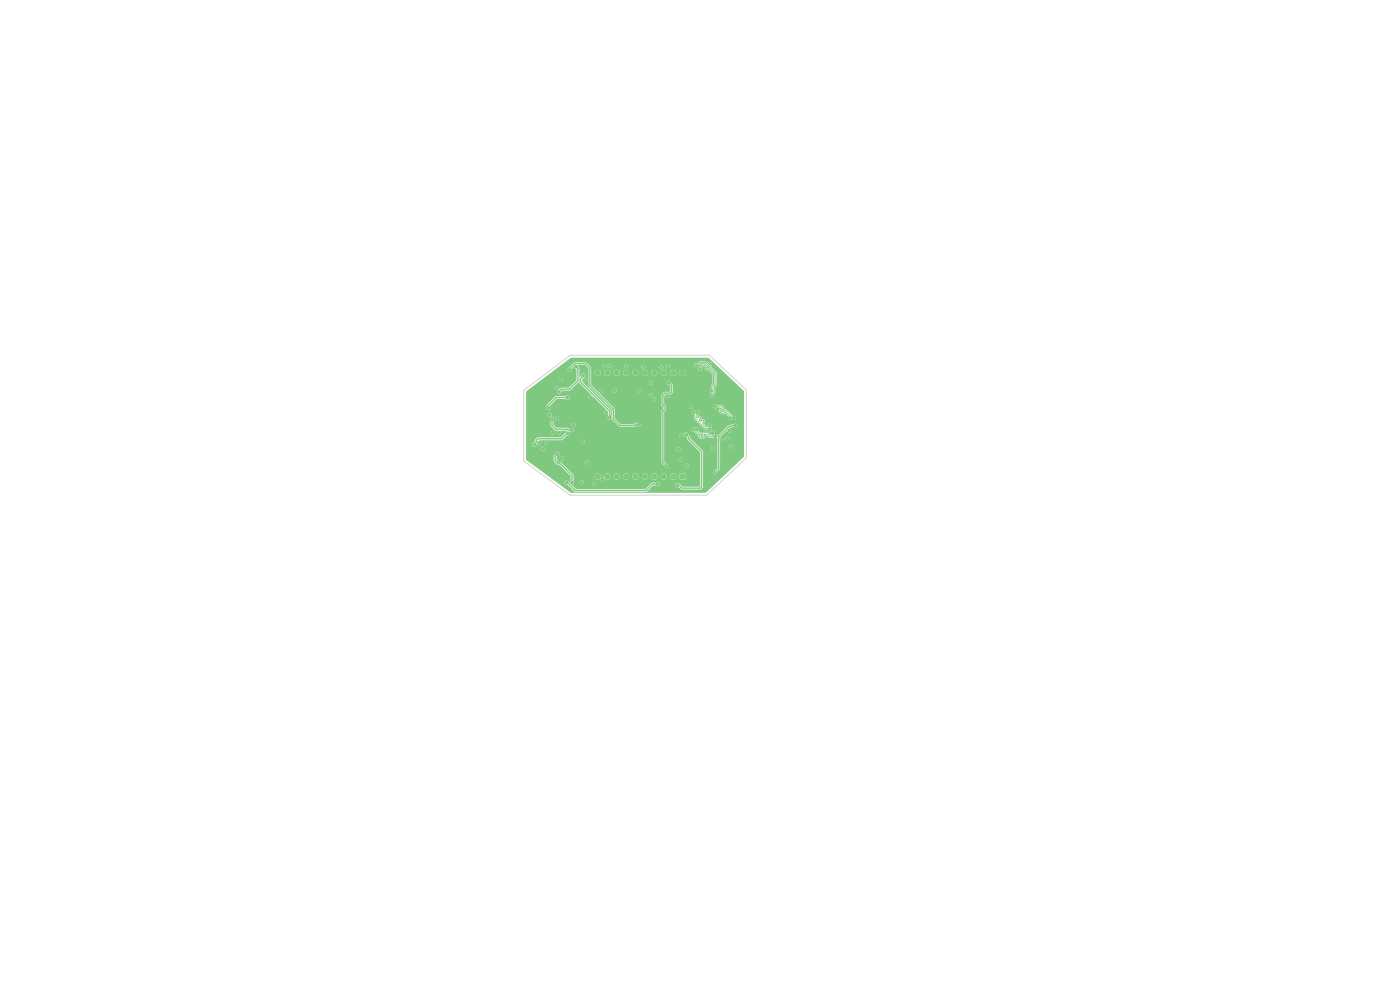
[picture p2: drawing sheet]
<svg xmlns="http://www.w3.org/2000/svg" width="297mm" height="210mm" viewBox="0 0 297 210" stroke-linecap="round" stroke-linejoin="round" font-family="sans-serif">
<g fill="#7fc87f" stroke="#7fc87f" stroke-width=".21">
<path d="M144.3 78.6h1v1h-1z"/>
<path d="M144.3 100.6h1v1h-1z"/>
<circle cx="142.8" cy="79.1" r=".53"/>
<circle cx="140.8" cy="79.1" r=".52"/>
<circle cx="138.8" cy="79.1" r=".53"/>
<circle cx="136.8" cy="79.1" r=".53"/>
<circle cx="134.8" cy="79.1" r=".53"/>
<circle cx="132.8" cy="79.1" r=".53"/>
<circle cx="130.8" cy="79.1" r=".53"/>
<circle cx="128.8" cy="79.1" r=".53"/>
<circle cx="126.8" cy="79.1" r=".53"/>
<circle cx="142.8" cy="101.1" r=".53"/>
<circle cx="140.8" cy="101.1" r=".53"/>
<circle cx="138.8" cy="101.1" r=".53"/>
<circle cx="136.8" cy="101.1" r=".53"/>
<circle cx="134.8" cy="101.1" r=".53"/>
<circle cx="132.8" cy="101.1" r=".53"/>
<circle cx="130.8" cy="101.1" r=".53"/>
<circle cx="128.8" cy="101.1" r=".53"/>
<circle cx="126.8" cy="101.1" r=".53"/>
<circle cx="122.2" cy="77.8" r=".3"/>
<circle cx="118.5" cy="83.1" r=".25"/>
<circle cx="121.4" cy="102.4" r=".3"/>
<circle cx="117.1" cy="89" r=".3"/>
<circle cx="143.7" cy="102.9" r=".3"/>
<circle cx="116.3" cy="86.6" r=".3"/>
<circle cx="145.5" cy="92.2" r=".3"/>
<circle cx="113.4" cy="94.3" r=".3"/>
<circle cx="116.6" cy="88" r=".3"/>
<circle cx="120.5" cy="91.9" r=".3"/>
<circle cx="121.3" cy="91.2" r=".3"/>
<circle cx="139.5" cy="102.7" r=".3"/>
<circle cx="118.2" cy="96.3" r=".3"/>
<circle cx="120.2" cy="102.4" r=".3"/>
<circle cx="123.8" cy="79.7" r=".3"/>
<circle cx="120.4" cy="84.3" r=".3"/>
<circle cx="129.4" cy="88.6" r=".3"/>
<circle cx="153.6" cy="85.2" r=".3"/>
<circle cx="123.6" cy="83" r=".3"/>
<circle cx="126" cy="92.2" r=".3"/>
<circle cx="129" cy="98.9" r=".3"/>
<circle cx="129.7" cy="81.9" r=".3"/>
<circle cx="148.2" cy="81.5" r=".25"/>
<circle cx="116.3" cy="90.9" r=".3"/>
<circle cx="126.3" cy="88.9" r=".3"/>
<circle cx="139.4" cy="86.7" r=".3"/>
<circle cx="117.5" cy="87.7" r=".3"/>
<circle cx="155.7" cy="91.6" r=".25"/>
<circle cx="124" cy="78.4" r=".3"/>
<circle cx="119.4" cy="78.2" r=".3"/>
<circle cx="156.6" cy="94.7" r=".25"/>
<circle cx="126" cy="94.6" r=".3"/>
<circle cx="146.1" cy="84.8" r=".25"/>
<circle cx="141.8" cy="82.5" r=".25"/>
<circle cx="143.1" cy="84.1" r=".25"/>
<circle cx="147.3" cy="92.6" r=".3"/>
<circle cx="155.4" cy="92.4" r=".25"/>
<circle cx="150.6" cy="77.2" r=".25"/>
<circle cx="151.6" cy="100.2" r=".3"/>
<circle cx="156" cy="90.3" r=".3"/>
<circle cx="120.8" cy="78.5" r=".3"/>
<circle cx="145.6" cy="98.8" r=".3"/>
<circle cx="144.4" cy="97.5" r=".3"/>
<circle cx="135.4" cy="90.1" r=".3"/>
<circle cx="155" cy="94.7" r=".3"/>
<circle cx="135.6" cy="83" r=".3"/>
<circle cx="154.7" cy="91.3" r=".3"/>
<circle cx="153.1" cy="93.3" r=".3"/>
<circle cx="118.1" cy="82.3" r=".3"/>
<circle cx="119" cy="80.4" r=".3"/>
<circle cx="151.3" cy="95" r=".3"/>
<circle cx="124.6" cy="98.1" r=".3"/>
<circle cx="147.7" cy="77.5" r=".25"/>
<circle cx="151" cy="83.9" r=".25"/>
<circle cx="119.2" cy="97.3" r=".3"/>
<circle cx="118.6" cy="97.8" r=".3"/>
<circle cx="115.9" cy="94.1" r=".3"/>
<circle cx="115.1" cy="95.2" r=".3"/>
<circle cx="114.4" cy="93.9" r=".3"/>
<circle cx="117.3" cy="91.8" r=".3"/>
<circle cx="124" cy="80.6" r=".3"/>
<circle cx="152.3" cy="86.8" r=".3"/>
<circle cx="154.8" cy="88.7" r=".3"/>
<circle cx="123.7" cy="93.7" r=".3"/>
<circle cx="121.7" cy="90.1" r=".3"/>
<circle cx="151.8" cy="92.5" r=".3"/>
<circle cx="147" cy="91.1" r=".3"/>
<circle cx="123.4" cy="102.3" r=".3"/>
<circle cx="126.1" cy="102.7" r=".3"/>
<circle cx="151.2" cy="91.9" r=".3"/>
<circle cx="147.8" cy="91.1" r=".3"/>
<circle cx="151.6" cy="86.2" r=".3"/>
<circle cx="155.7" cy="88.7" r=".3"/>
<circle cx="150.6" cy="90.3" r=".3"/>
<circle cx="148" cy="87.4" r=".3"/>
<circle cx="128.2" cy="77.6" r=".3"/>
<circle cx="132.9" cy="77.7" r=".3"/>
<circle cx="141.8" cy="77.7" r=".3"/>
<circle cx="140.3" cy="77.9" r=".3"/>
<circle cx="146.5" cy="86.3" r=".3"/>
<circle cx="150.6" cy="91.1" r=".3"/>
<circle cx="147.2" cy="87.4" r=".3"/>
<circle cx="118.7" cy="91.8" r=".3"/>
<circle cx="118.2" cy="88.7" r=".3"/>
<circle cx="143.9" cy="95.3" r=".3"/>
<circle cx="130.4" cy="82.8" r=".3"/>
<circle cx="127.5" cy="83" r=".3"/>
<circle cx="127.9" cy="101.6" r=".3"/>
<circle cx="128.6" cy="87.5" r=".3"/>
<circle cx="125.3" cy="84.2" r=".3"/>
<circle cx="129.3" cy="77.6" r=".3"/>
<circle cx="138.1" cy="81.2" r=".3"/>
<circle cx="136.5" cy="77.9" r=".3"/>
<circle cx="141.6" cy="84" r=".3"/>
<circle cx="138.7" cy="84.8" r=".3"/>
<circle cx="141.5" cy="98.9" r=".3"/>
<circle cx="141.8" cy="81.1" r=".3"/>
<circle cx="138.2" cy="83.8" r=".3"/>
<circle cx="144.5" cy="92.3" r=".3"/>
<circle cx="154.3" cy="93" r=".3"/>
<circle cx="148.5" cy="78.3" r=".25"/>
<circle cx="151" cy="83" r=".25"/>
</g>
<g fill="none" stroke="#7fc87f" stroke-width=".3">
<path d="M120.8 78.5v-.3l1.2-1.1h2.2l.9 .9v3.8l5 4.9v2.1l1.4 1.4 3.9-.1M122.2 77.7v.1M122.2 77.7h.1M122.2 77.7l.4 .4v2.7l-1.8 1.7h-1.7l-.6 .6M123.8 79.7l-.7 .7v.6l6.3 6.2v1.4M117.1 89v1.2l.8 .8h2.4l.2 .2h.8M118.2 96.3l-.4 .5v1l.6 .6h.5l2.5 2.5v1.5M118.2 96.3h.1M120.4 84.3h-2.4l-1.7 1.7v.6M120.5 91.9h-.2l-1.2 1.2h-5l-.3 .3v.5l-.4 .4M141.8 81.1l.6 .6v1.5l-.1 .2h-1.2l-.5 .4v2.2l.4 .3v.6l-.4 .3v10.8l.9 .9M145.5 92.2l.6 .5v.3l2.7 2.8v7.5l-.2 .2h-4l-.6-.6h-.3"/>
<path d="M145.8 92.4h.1M156 90.3h-.7l-.3 .2h-.4l-2.1 2.2v6.7l-.9 .8M120.2 102.4h.2l1.7 1.7h15l1.3-1.4h1.1"/>
</g>
<path d="M147.7 77.5h.2l.6-.6h1.2l2.2 2.2v2.6l-.4 .4v1.2l-.5 .6M148.6 78.3l.2-.2v-.6l.6-.1 .4 .4-.1 .3 .1 .2h.5l1.1 1v2.1l-.4 .4v1.2M147 91.1l1.1 1.1h.2l.1 .5 .3 .2 .6-.1 .2-.6h.4l.4 .5h1l.2-.2h.3M147.2 87.5l.2 .2v1.1l2.2 2.1h.7l.3 .2M147.8 91.1v.3l.8 .6 .2 .5h.2l.1-.5 .3-.2a1.2 1.2 0 0 1 1.1 .5h.6l.1-.4M148 87.5l-.2 .2v.9l.6-.2 .2 .2-.2 .4 .1 .3 .7-.1 .1 .2-.2 .5 .6 .6h.6l.3-.2M151.6 86.2h1.6l.2 .4-.2 .5 .1 .2 .4-.3 .4 .1 1.6 1.6M152.3 86.8l.2-.2h.5l-.2 .5 .1 .3 .4 .3 .6-.3 .9 1v.3" fill="none" stroke="#7fc87f" stroke-width=".21"/>
<g fill="#7fc87f">
<path d="M122.5 77.4h1.6l.8 .7v3.8l4.9 4.9v1.5l-.1-.1-.1-1.1-6.2-6.2v-.3h.2a.42 .42 0 0 0 .5 .4 .42 .42 0 0 0 .2-.7 .42 .42 0 0 0-.7 .2l-.2 .1 .3-.5a.46 .46 0 0 0 .5-.4 .46 .46 0 0 0-.4-.5 .46 .46 0 0 0-.5 .5l-.4 .3v-1.9z"/>
<path d="M111.6 83l1-.7h5v.1a.42 .42 0 0 0 .7 .3 .42 .42 0 0 0 0-.7 .42 .42 0 0 0-.7 .3h-5l2.6-2h3.3v.1a.42 .42 0 0 0 .7 .3 .42 .42 0 0 0 0-.7 .42 .42 0 0 0-.7 .3h-3.3l5.9-4.4h29.2l7.5 7.1v13.9l-8 7.6h-28.7l-9.5-7v-.8h5.9v1.2l.7 .7 .6 .1 2.2 2.3 .1 1.1-.2 .3-.3-.2a.46 .46 0 0 0-.6-.2 .46 .46 0 0 0-.2 .6 .46 .46 0 0 0 .6 .2l1.6 1.6h15.1l1.5-1.4 .9 .1 .4-.3h3.3a.49 .49 0 0 0 .7 .5l.7 .5h4l.5-.4v-7.6l-.7-.8h2.5v.1a.42 .42 0 0 0 .6 .3 .42 .42 0 0 0 0-.7 .42 .42 0 0 0-.6 .3h-2.5l-2-2.1-.1-.3-.2-.3a.47 .47 0 0 0-.4-.6 .47 .47 0 0 0-.6 .4 .47 .47 0 0 0 .5 .5l.2 .6 2.7 2.8v7.1l-.1 .1h-3.7l-.7-.6a.45 .45 0 0 0-.5-.1 .45 .45 0 0 0-.3 .3h-3.3l-.1-.4-.4-.2-1.2 .2-1.3 1.3h-14.7l-.8-.8 .3-.2 .1-.4h1.2l.1 .3 .3 .1 .3-.1h1.9v.1a.42 .42 0 0 0 .7 .3 .42 .42 0 0 0 0-.7 .42 .42 0 0 0-.7 .3h-1.8a.42 .42 0 0 0-.2-.7 .42 .42 0 0 0-.6 .4h-1.2l-.1-1.3h4.5l.1 .5a.88 .88 0 0 0 1.1 .1 .45 .45 0 0 0 .5 .5 .45 .45 0 0 0 .4-.6l.1 .1a.65 .65 0 0 0 .7 .1 .65 .65 0 0 0 .4-.7h.7v.1a.65 .65 0 0 0 .7 .6 .65 .65 0 0 0 .6-.7h.7v.1a.65 .65 0 0 0 .7 .6 .65 .65 0 0 0 .6-.7h.7v.1a.65 .65 0 0 0 .7 .6 .65 .65 0 0 0 .6-.7h.7v.1a.65 .65 0 0 0 .7 .6 .65 .65 0 0 0 .6-.7h.7v.1a.65 .65 0 0 0 .7 .6 .65 .65 0 0 0 .6-.7h.7v.1a.65 .65 0 0 0 .7 .6 .65 .65 0 0 0 .6-.7h.7v.1a.65 .65 0 0 0 .7 .6 .65 .65 0 0 0 .6-.7h.7v.7h1.3l-.1-1.3h-1.2v.6h-.7a.65 .65 0 0 0-.7-.6 .65 .65 0 0 0-.6 .6h-.7l-.2-.3-.3-.2a.65 .65 0 0 0-.8 .5h-.7l-.2-.3-.3-.2a.65 .65 0 0 0-.8 .5h-.7l-.2-.3-.3-.2a.65 .65 0 0 0-.8 .5h-.7l-.2-.3-.3-.2a.65 .65 0 0 0-.8 .5h-.7l-.2-.3-.3-.2a.65 .65 0 0 0-.8 .5h-.7l-.2-.3-.3-.2a.65 .65 0 0 0-.8 .5h-.7l-.1-.1a.68 .68 0 0 0-.8-.4 .68 .68 0 0 0-.4 .8h-.1a.42 .42 0 0 0-.7 .3h-.2a.65 .65 0 0 0-.1-1.1 .65 .65 0 0 0-.9 .5h-4.5l-.1-.3-2.6-2.6 5.2-.1a.42 .42 0 0 0 .5 .5 .42 .42 0 0 0 .2-.7 .42 .42 0 0 0-.7 .1v.1h-5.2l.1-.3a.45 .45 0 0 0 .5-.4 .45 .45 0 0 0-.5-.5 .45 .45 0 0 0-.4 .6h-.3l-.2 .3-.1-.1 .1-.8a.46 .46 0 0 0 .5-.5 .46 .46 0 0 0-.5-.5 .46 .46 0 0 0-.4 .5l-.3 .4h-5.9v-1.6h3a.42 .42 0 0 0 .6 .5 .42 .42 0 0 0 .2-.7 .42 .42 0 0 0-.7 .1l-3.1 .1v-.8h1.3a.46 .46 0 0 0 .5 .5 .46 .46 0 0 0 .4-.5l.2-.2 .5 .2 .3-.3h.7a.42 .42 0 0 0 .3 .5 .42 .42 0 0 0 .5-.3 .42 .42 0 0 0-.3-.5h7.2v.1a.42 .42 0 0 0 .7 .3 .42 .42 0 0 0 0-.7 .42 .42 0 0 0-.7 .3l-7.3-.1-.4 .4h-.7v-.3l-.3-.2 4.7-.1 1.1-1.1a.5 .5 0 0 0 .6-.1 .5 .5 0 0 0-.1-.7 .48 .48 0 0 0 .7 .2 .48 .48 0 0 0 .1-.7 .48 .48 0 0 0-.7-.1l-.6-.2h-2.2l-.7-.6h3.9a.42 .42 0 0 0 .5 .5 .42 .42 0 0 0 .2-.7 .42 .42 0 0 0-.7 .1v.1h-3.9l.2-1.2-.3-.3h.5v.1a.42 .42 0 0 0 .6 .3 .42 .42 0 0 0 0-.7 .42 .42 0 0 0-.6 .3h-.5a.46 .46 0 0 0-.6 .2 .46 .46 0 0 0 .1 .6l.1 1 .9 .9 .6 .1a.44 .44 0 0 0 0 .7 .44 .44 0 0 0 .6-.1 .44 .44 0 0 0-.1-.6l1.3-.1 .1 .2-1.3 1.3h-4.9l-.6 .4v.6l-.4 .2-.2 .3h-1.3v-2.5h5.3a.42 .42 0 0 0 .6 .4 .42 .42 0 0 0 .1-.7 .42 .42 0 0 0-.7 .2v.1h-5.3v-3.8h4.6a.45 .45 0 0 0 .6 .4 .45 .45 0 0 0 .2-.7 .45 .45 0 0 0-.8 .1v.2h-4.6v-1.5h4.2a.45 .45 0 0 0 .6 .5 .45 .45 0 0 0 .2-.7v-.2l1.5-1.5h2a.46 .46 0 0 0 .7 0 .46 .46 0 0 0-.1-.6 .46 .46 0 0 0-.6 0l-2.3 .1-1.7 1.7-.3 .7h-4.2v-3.4l6.5 .1a.41 .41 0 0 0 .5 .3 .41 .41 0 0 0 .3-.4l.4-.3h1.7l1.8-1.7 2.6 2.7a.44 .44 0 0 0-.5 .4 .44 .44 0 0 0 .5 .5 .44 .44 0 0 0 .3-.6l3 2.9a.45 .45 0 0 0-.5 .7 .45 .45 0 0 0 .8 0l.1 .6a.47 .47 0 0 0 0 .7 .47 .47 0 0 0 .7-.2l1.6 1.7 3.7-.1a.43 .43 0 0 0 .6 0 .43 .43 0 0 0 0-.7 .43 .43 0 0 0-.6 .1l-.6 .1h-2.9l-1.2-1.2-.1-2.1-1.8-1.9h9.8v.1a.42 .42 0 0 0 .7 .3 .42 .42 0 0 0 0-.7 .42 .42 0 0 0-.7 .3h-9.8l-1-.9h10.2v.1a.42 .42 0 0 0 .5 .4 .42 .42 0 0 0 .4-.5h1.8v2.3l.3 .4v.3l-.3 .3v11l.7 .8a.42 .42 0 0 0 .5 .4 .42 .42 0 0 0 .3-.6h3.3v.1a.42 .42 0 0 0 .7 .3 .42 .42 0 0 0 0-.7 .42 .42 0 0 0-.7 .3h-3.3l-1-.8v-.5h3v.1a.42 .42 0 0 0 .7 .4 .42 .42 0 0 0 0-.8 .42 .42 0 0 0-.7 .3h-3v-2.1h2.6v.1a.42 .42 0 0 0 .7 .3 .42 .42 0 0 0 0-.7 .42 .42 0 0 0-.7 .3h-2.6v-3.1h3.2v.2a.42 .42 0 0 0 .7 .3 .42 .42 0 0 0 0-.8 .42 .42 0 0 0-.7 .3h-3.2v-1.2h5.7l.1 .4 .4 .1 1 .9a.77 .77 0 0 0 .8 .7 .77 .77 0 0 0 .7-.7l.7 .5 1.9-.1v6.4l-.5 .6a.43 .43 0 0 0-.5 .4 .43 .43 0 0 0 .4 .5 .43 .43 0 0 0 .4-.5l.8-.8v-4.8h1.8v.1a.42 .42 0 0 0 .6 .3 .42 .42 0 0 0 0-.7 .42 .42 0 0 0-.6 .3h-1.8v-.9a.44 .44 0 0 0 .6-.1 .44 .44 0 0 0 0-.6 .44 .44 0 0 0-.6 0l1.1-.1v.1a.42 .42 0 0 0 .6 .3 .42 .42 0 0 0 0-.7 .42 .42 0 0 0-.6 .3l-1.1-.1 1.5-1.5a.44 .44 0 0 0 .5 .5 .44 .44 0 0 0 .4-.5 .44 .44 0 0 0-.5-.4l.9-.4a.43 .43 0 0 0 .7 .1 .43 .43 0 0 0 0-.6 .43 .43 0 0 0-.7 0l-1.1 .3-2.2 2.2-.3-.4-.4-.1a.45 .45 0 0 0-.4-.6 .45 .45 0 0 0-.4 .7h-.2l-.5-.5h-.8l-.4 .3-.7-.5a.47 .47 0 0 0-.1-.7 .47 .47 0 0 0-.7 .2 .43 .43 0 0 0-.5-.2 .43 .43 0 0 0-.3 .3h-5.7v-3.6h5.9v.3l.4 .2v1l2.3 2.2h.6a.45 .45 0 0 0 .7 .4 .45 .45 0 0 0-.1-.8 .44 .44 0 0 0 .1-.8 .44 .44 0 0 0-.7 .4h-.3l-.5-.5a.49 .49 0 0 0 .1-.8 .49 .49 0 0 0-.8 .1l.2-.5a.51 .51 0 0 0-.8-.3v-.4a.46 .46 0 0 0 .4-.7 .46 .46 0 0 0-.8 .1l-.2-.2a.42 .42 0 0 0-.6 .3h-5.9l.3-.5v-.6h4.9v.1a.42 .42 0 0 0 .6 .3 .42 .42 0 0 0 .2-.6h4.3l.2 .4 .5 .1a.47 .47 0 0 0 .1 .5 .47 .47 0 0 0 .6 0 .79 .79 0 0 0 .4 .7 .79 .79 0 0 0 .9-.1l.6 .7a.45 .45 0 0 0 .1 .7 .45 .45 0 0 0 .7-.3 .43 .43 0 0 0 .6 .3 .43 .43 0 0 0 .2-.6 .43 .43 0 0 0-.6-.2l-1.3-1.3-.6-.2v-.5l-.3-.3-1.3-.1a.42 .42 0 0 0-.4-.1 .42 .42 0 0 0-.4 .3h-4.3a.42 .42 0 0 0-.5-.2 .42 .42 0 0 0-.3 .4h-4.9l-.3-.4v-2l.4-.2a.45 .45 0 0 0 0 .6 .45 .45 0 0 0 .6 0 .45 .45 0 0 0 .1-.6l.4-.1 .3-.3v-1.6l-.4-.5a.43 .43 0 0 0-.5-.5 .43 .43 0 0 0-.4 .5 .43 .43 0 0 0 .5 .4l.3 .3v1.2h-1.2l-.6 .7h-1.8a.42 .42 0 0 0-.5-.4 .42 .42 0 0 0-.4 .4h-10.2l-.8-.9h.3v.1a.42 .42 0 0 0 .6 .4 .42 .42 0 0 0 .3-.6h2.1v.3l.3 .2 .5-.3h4.4a.42 .42 0 0 0 .6 .4 .42 .42 0 0 0 .2-.6 .42 .42 0 0 0-.7 .1l-.1 .1h-4.4a.42 .42 0 0 0-.3-.6 .42 .42 0 0 0-.5 .4l-2.2-.1a.42 .42 0 0 0-.4-.2 .42 .42 0 0 0-.4 .4h-.3l-1.3-1.2v-.6h12.2v.1a.42 .42 0 0 0 .7 .3 .42 .42 0 0 0 0-.7 .42 .42 0 0 0-.7 .3h-12.2v-2.1h.8v.2a.65 .65 0 0 0 .7 .5 .65 .65 0 0 0 .6-.7h.7v.2a.65 .65 0 0 0 .7 .5 .65 .65 0 0 0 .6-.7h.7v.2a.65 .65 0 0 0 .7 .5 .65 .65 0 0 0 .6-.7h.7v.2a.65 .65 0 0 0 .7 .5 .65 .65 0 0 0 .6-.7h.7v.2a.65 .65 0 0 0 .7 .5 .65 .65 0 0 0 .6-.7h.7v.2a.65 .65 0 0 0 .7 .5 .65 .65 0 0 0 .6-.7h.7v.2a.65 .65 0 0 0 .7 .5 .65 .65 0 0 0 .6-.7h.7v.2a.65 .65 0 0 0 .7 .5 .65 .65 0 0 0 .6-.7h.7l.1 .5a.65 .65 0 0 0 .9 .1l1.6 .1 .1-.2v.2h.5v-.6l-.2-.1h.2v-.5h-.5l-.1 .2v-.2h-.5l-.1 .5 .2 .1h-.2v.5h-1a.65 .65 0 0 0-.1-1.1 .65 .65 0 0 0-.9 .5h-.7a.65 .65 0 0 0-.7-.6 .65 .65 0 0 0-.6 .6h-.7a.65 .65 0 0 0-.7-.6 .65 .65 0 0 0-.6 .6h-.7a.65 .65 0 0 0-.7-.6 .65 .65 0 0 0-.6 .6h-.7a.65 .65 0 0 0-.7-.6 .65 .65 0 0 0-.6 .6h-.7a.65 .65 0 0 0-.7-.6 .65 .65 0 0 0-.6 .6h-.7a.65 .65 0 0 0-.7-.6 .65 .65 0 0 0-.6 .6h-.7a.65 .65 0 0 0-.7-.6 .65 .65 0 0 0-.6 .6h-.7a.65 .65 0 0 0-.7-.6 .65 .65 0 0 0-.6 .6h-.8v-1l-.3-.4h2.7v.1a.42 .42 0 0 0 .5 .4 .42 .42 0 0 0 .3-.6l.3 .1a.42 .42 0 0 0 .4 .4 .42 .42 0 0 0 .5-.4h2.7v.1a.42 .42 0 0 0 .4 .4 .42 .42 0 0 0 .4-.3h2.8v.1a.42 .42 0 0 0 .4 .4 .42 .42 0 0 0 .4-.4h3v.1a.42 .42 0 0 0 .6 .3 .42 .42 0 0 0 .1-.7h.8v.1a.42 .42 0 0 0 .6 .4 .42 .42 0 0 0 .1-.7h5.2l.1 .3 .3 .2 .9-.8h1l2.1 2.1v2.4l-.4 .4v.7l-.1-.1v-.7l.4-.4-.1-2.3-1.1-1.1h-.5l.1-.4-.5-.5h-.7l-.2 .3v.4a.43 .43 0 0 0-.5 .4 .43 .43 0 0 0 .5 .4 .43 .43 0 0 0 .4-.5v-.6h.4l.2 .2v.5l.2 .2h.5l.9 1v1.8l-.4 .5v.8a.45 .45 0 0 0-.2 .5 .45 .45 0 0 0 .6 .3h-.1a.43 .43 0 0 0-.5 .3 .43 .43 0 0 0 .4 .5 .43 .43 0 0 0 .4-.5l.3-.3v-1.2l.4-.5v-2.6l-1.4-1.5a.43 .43 0 0 0 .2-.7 .43 .43 0 0 0-.7 .2l-.5-.4h-1.2l-.5 .4h-.6l-.1 .3h-5.2a.42 .42 0 0 0-.4-.2 .42 .42 0 0 0-.3 .4h-.8a.42 .42 0 0 0-.7 .3h-3l-.1-.3a.42 .42 0 0 0-.4-.2 .42 .42 0 0 0-.3 .4h-2.8a.42 .42 0 0 0-.3-.5 .42 .42 0 0 0-.5 .3l-2.7-.1a.42 .42 0 0 0-.5-.3 .42 .42 0 0 0-.4 .3h-.3a.42 .42 0 0 0-.5-.3 .42 .42 0 0 0-.3 .4h-2.7l-.8-.8h-2.4l-1.3 1.3a.43 .43 0 0 0-.1 .6 .43 .43 0 0 0 .6 .1l.1-.5 .5-.5 .2 .3 .4 .1v2.4l-1.6 1.6-1.7 .1-.9 .8z"/>
</g>
<path d="M111.1 82.8l9.9-7.4h29.5l7.8 7.3v14.4l-8.4 7.9h-29l-9.8-7.2z" fill="none" stroke="#d0d2cd" stroke-width=".21"/>
</svg>
